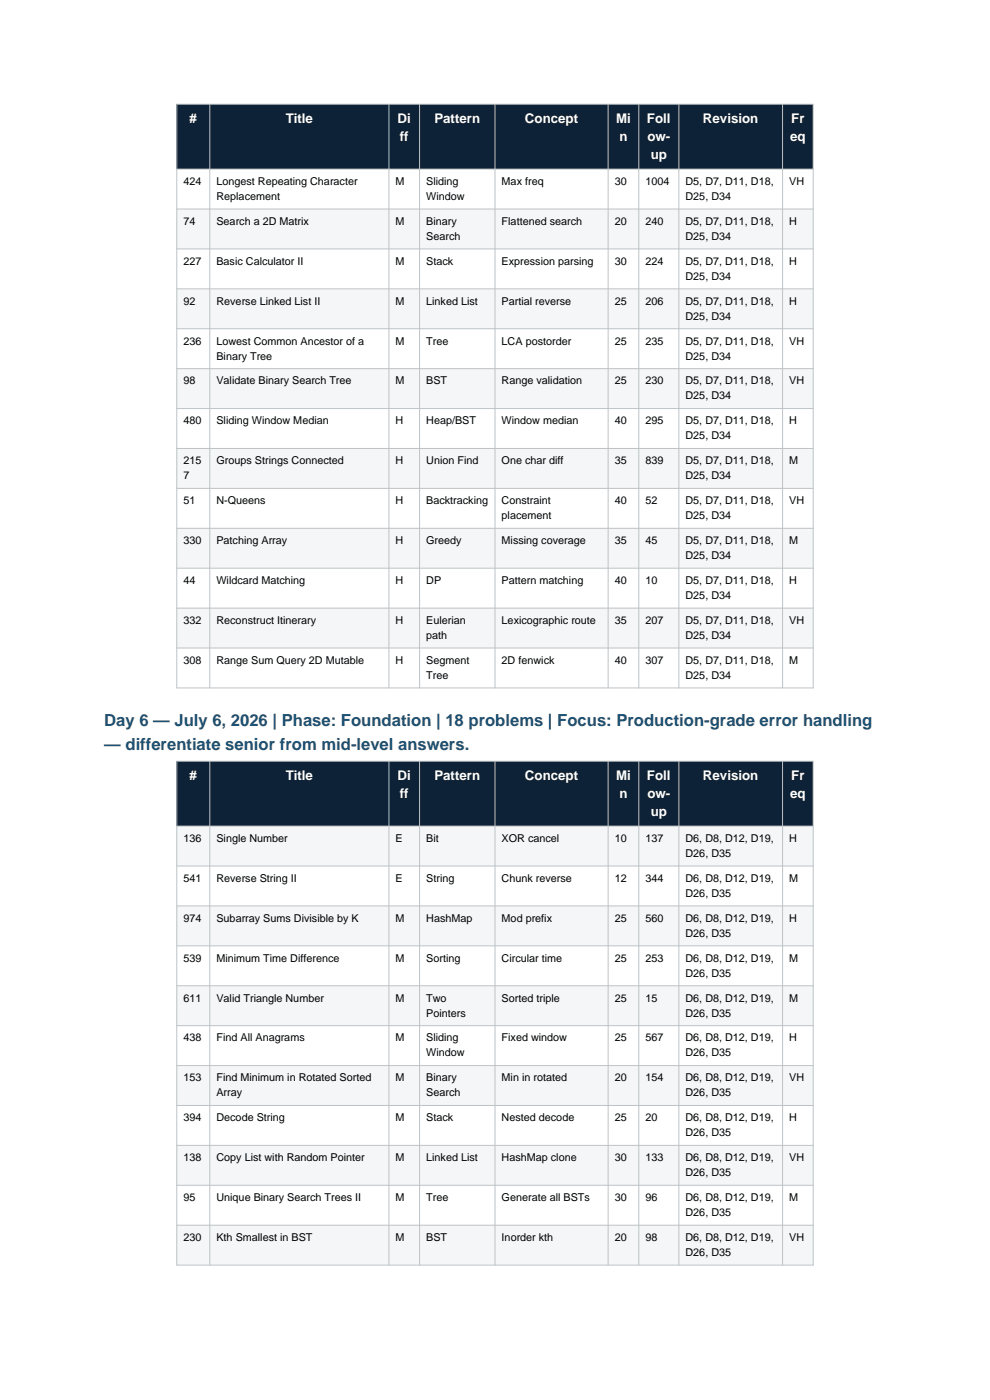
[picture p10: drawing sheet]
<svg xmlns="http://www.w3.org/2000/svg" width="210mm" height="297mm" viewBox="0 0 210 297" stroke-linecap="round" stroke-linejoin="round" font-family="sans-serif">
<defs><g id="words">
<g font-size="3.5" fill="#1a5276">
<text x="22.1" y="154.1">Day 6 — July 6, 2026 | Phase: Foundation | 18 problems | Focus: Production-grade error handling</text>
<text x="22.1" y="159">— differentiate senior from mid-level answers.</text>
</g>
<g font-size="2.8" fill="#fff">
<text x="40.2" y="26">#</text>
<text x="60.6" y="26">Title</text>
<text x="84.3" y="26">Di</text>
<text x="84.8" y="29.9">ff</text>
<text x="92.1" y="26">Pattern</text>
<text x="111.4" y="26">Concept</text>
<text x="130.7" y="26">Mi</text>
<text x="131.4" y="29.9">n</text>
<text x="137.2" y="26">Foll</text>
<text x="137.3" y="29.9">ow-</text>
<text x="149.1" y="26">Revision</text>
<text x="167.6" y="29.9">eq</text>
<text x="167.8" y="26">Fr</text>
<text x="138" y="33.8">up</text>
<text x="40.2" y="165.4">#</text>
<text x="60.6" y="165.4">Title</text>
<text x="84.3" y="165.4">Di</text>
<text x="92.1" y="165.4">Pattern</text>
<text x="111.4" y="165.4">Concept</text>
<text x="130.7" y="165.4">Mi</text>
<text x="137.2" y="165.4">Foll</text>
<text x="149.1" y="165.4">Revision</text>
<text x="167.8" y="165.4">Fr</text>
<text x="84.8" y="169.3">ff</text>
<text x="131.4" y="169.3">n</text>
<text x="137.3" y="169.3">ow-</text>
<text x="138" y="173.1">up</text>
<text x="167.6" y="169.3">eq</text>
</g>
<g font-size="2.3">
<text x="38.9" y="39.2">424</text>
<text x="45.9" y="39.2">Longest Repeating Character</text>
<text x="83.9" y="39.2">M</text>
<text x="90.4" y="39.2">Sliding</text>
<text x="106.4" y="39.2">Max freq</text>
<text x="130.4" y="39.2">30</text>
<text x="136.9" y="39.2">1004</text>
<text x="145.4" y="39.2">D5, D7, D11, D18,</text>
<text x="167.4" y="39.2">VH</text>
<text x="38.9" y="47.7">74</text>
<text x="45.9" y="42.4">Replacement</text>
<text x="45.9" y="47.7">Search a 2D Matrix</text>
<text x="83.9" y="47.7">M</text>
<text x="90.4" y="42.4">Window</text>
<text x="90.4" y="47.7">Binary</text>
<text x="106.4" y="47.7">Flattened search</text>
<text x="130.4" y="47.7">20</text>
<text x="136.9" y="47.7">240</text>
<text x="145.4" y="42.4">D25, D34</text>
<text x="145.4" y="47.7">D5, D7, D11, D18,</text>
<text x="167.4" y="47.7">H</text>
<text x="90.4" y="50.9">Search</text>
<text x="145.4" y="50.9">D25, D34</text>
<text x="38.9" y="56.2">227</text>
<text x="45.9" y="56.2">Basic Calculator II</text>
<text x="83.9" y="56.2">M</text>
<text x="90.4" y="56.2">Stack</text>
<text x="106.4" y="56.2">Expression parsing</text>
<text x="130.4" y="56.2">30</text>
<text x="136.9" y="56.2">224</text>
<text x="145.4" y="56.2">D5, D7, D11, D18,</text>
<text x="145.4" y="59.3">D25, D34</text>
<text x="167.4" y="56.2">H</text>
<text x="38.9" y="64.6">92</text>
<text x="45.9" y="64.6">Reverse Linked List II</text>
<text x="83.9" y="64.6">M</text>
<text x="90.4" y="64.6">Linked List</text>
<text x="106.4" y="64.6">Partial reverse</text>
<text x="130.4" y="64.6">25</text>
<text x="136.9" y="64.6">206</text>
<text x="145.4" y="64.6">D5, D7, D11, D18,</text>
<text x="167.4" y="64.6">H</text>
<text x="145.4" y="67.8">D25, D34</text>
<text x="38.9" y="73.1">236</text>
<text x="45.9" y="73.1">Lowest Common Ancestor of a</text>
<text x="45.9" y="76.3">Binary Tree</text>
<text x="83.9" y="73.1">M</text>
<text x="90.4" y="73.1">Tree</text>
<text x="106.4" y="73.1">LCA postorder</text>
<text x="130.4" y="73.1">25</text>
<text x="136.9" y="73.1">235</text>
<text x="145.4" y="73.1">D5, D7, D11, D18,</text>
<text x="145.4" y="76.3">D25, D34</text>
<text x="167.4" y="73.1">VH</text>
<text x="38.9" y="81.6">98</text>
<text x="45.9" y="81.6">Validate Binary Search Tree</text>
<text x="83.9" y="81.6">M</text>
<text x="90.4" y="81.6">BST</text>
<text x="106.4" y="81.6">Range validation</text>
<text x="130.4" y="81.6">25</text>
<text x="136.9" y="81.6">230</text>
<text x="145.4" y="81.6">D5, D7, D11, D18,</text>
<text x="167.4" y="81.6">VH</text>
<text x="145.4" y="84.7">D25, D34</text>
<text x="38.9" y="90">480</text>
<text x="45.9" y="90">Sliding Window Median</text>
<text x="83.9" y="90">H</text>
<text x="90.4" y="90">Heap/BST</text>
<text x="106.4" y="90">Window median</text>
<text x="130.4" y="90">40</text>
<text x="136.9" y="90">295</text>
<text x="145.4" y="90">D5, D7, D11, D18,</text>
<text x="145.4" y="93.2">D25, D34</text>
<text x="167.4" y="90">H</text>
<text x="38.9" y="98.5">215</text>
<text x="38.9" y="101.7">7</text>
<text x="45.9" y="98.5">Groups Strings Connected</text>
<text x="83.9" y="98.5">H</text>
<text x="90.4" y="98.5">Union Find</text>
<text x="106.4" y="98.5">One char diff</text>
<text x="130.4" y="98.5">35</text>
<text x="136.9" y="98.5">839</text>
<text x="145.4" y="98.5">D5, D7, D11, D18,</text>
<text x="145.4" y="101.7">D25, D34</text>
<text x="167.4" y="98.5">M</text>
<text x="38.9" y="107">51</text>
<text x="45.9" y="107">N-Queens</text>
<text x="83.9" y="107">H</text>
<text x="90.4" y="107">Backtracking</text>
<text x="106.4" y="107">Constraint</text>
<text x="130.4" y="107">40</text>
<text x="136.9" y="107">52</text>
<text x="145.4" y="107">D5, D7, D11, D18,</text>
<text x="167.4" y="107">VH</text>
<text x="106.4" y="110.1">placement</text>
<text x="145.4" y="110.1">D25, D34</text>
<text x="38.9" y="115.4">330</text>
<text x="45.9" y="115.4">Patching Array</text>
<text x="83.9" y="115.4">H</text>
<text x="90.4" y="115.4">Greedy</text>
<text x="106.4" y="115.4">Missing coverage</text>
<text x="130.4" y="115.4">35</text>
<text x="136.9" y="115.4">45</text>
<text x="145.4" y="115.4">D5, D7, D11, D18,</text>
<text x="145.4" y="118.6">D25, D34</text>
<text x="167.4" y="115.4">M</text>
<text x="38.9" y="123.9">44</text>
<text x="45.9" y="123.9">Wildcard Matching</text>
<text x="83.9" y="123.9">H</text>
<text x="90.4" y="123.9">DP</text>
<text x="106.4" y="123.9">Pattern matching</text>
<text x="130.4" y="123.9">40</text>
<text x="136.9" y="123.9">10</text>
<text x="145.4" y="123.9">D5, D7, D11, D18,</text>
<text x="167.4" y="123.9">H</text>
<text x="145.4" y="127.1">D25, D34</text>
<text x="38.9" y="132.4">332</text>
<text x="45.9" y="132.4">Reconstruct Itinerary</text>
<text x="83.9" y="132.4">H</text>
<text x="90.4" y="132.4">Eulerian</text>
<text x="90.4" y="135.5">path</text>
<text x="106.4" y="132.4">Lexicographic route</text>
<text x="130.4" y="132.4">35</text>
<text x="136.9" y="132.4">207</text>
<text x="145.4" y="132.4">D5, D7, D11, D18,</text>
<text x="145.4" y="135.5">D25, D34</text>
<text x="167.4" y="132.4">VH</text>
<text x="38.9" y="140.8">308</text>
<text x="45.9" y="140.8">Range Sum Query 2D Mutable</text>
<text x="83.9" y="140.8">H</text>
<text x="90.4" y="140.8">Segment</text>
<text x="106.4" y="140.8">2D fenwick</text>
<text x="130.4" y="140.8">40</text>
<text x="136.9" y="140.8">307</text>
<text x="145.4" y="140.8">D5, D7, D11, D18,</text>
<text x="167.4" y="140.8">M</text>
<text x="90.4" y="144">Tree</text>
<text x="145.4" y="144">D25, D34</text>
<text x="38.9" y="178.6">136</text>
<text x="45.9" y="178.6">Single Number</text>
<text x="83.9" y="178.6">E</text>
<text x="90.4" y="178.6">Bit</text>
<text x="106.4" y="178.6">XOR cancel</text>
<text x="130.4" y="178.6">10</text>
<text x="136.9" y="178.6">137</text>
<text x="145.4" y="178.6">D6, D8, D12, D19,</text>
<text x="167.4" y="178.6">H</text>
<text x="145.4" y="181.8">D26, D35</text>
<text x="38.9" y="187.1">541</text>
<text x="45.9" y="187.1">Reverse String II</text>
<text x="83.9" y="187.1">E</text>
<text x="90.4" y="187.1">String</text>
<text x="106.4" y="187.1">Chunk reverse</text>
<text x="130.4" y="187.1">12</text>
<text x="136.9" y="187.1">344</text>
<text x="145.4" y="187.1">D6, D8, D12, D19,</text>
<text x="145.4" y="190.2">D26, D35</text>
<text x="167.4" y="187.1">M</text>
<text x="38.9" y="195.5">974</text>
<text x="45.9" y="195.5">Subarray Sums Divisible by K</text>
<text x="83.9" y="195.5">M</text>
<text x="90.4" y="195.5">HashMap</text>
<text x="106.4" y="195.5">Mod prefix</text>
<text x="130.4" y="195.5">25</text>
<text x="136.9" y="195.5">560</text>
<text x="145.4" y="195.5">D6, D8, D12, D19,</text>
<text x="167.4" y="195.5">H</text>
<text x="145.4" y="198.7">D26, D35</text>
<text x="38.9" y="204">539</text>
<text x="45.9" y="204">Minimum Time Difference</text>
<text x="83.9" y="204">M</text>
<text x="90.4" y="204">Sorting</text>
<text x="106.4" y="204">Circular time</text>
<text x="130.4" y="204">25</text>
<text x="136.9" y="204">253</text>
<text x="145.4" y="204">D6, D8, D12, D19,</text>
<text x="145.4" y="207.2">D26, D35</text>
<text x="167.4" y="204">M</text>
<text x="38.9" y="212.5">611</text>
<text x="45.9" y="212.5">Valid Triangle Number</text>
<text x="83.9" y="212.5">M</text>
<text x="90.4" y="212.5">Two</text>
<text x="90.4" y="215.6">Pointers</text>
<text x="106.4" y="212.5">Sorted triple</text>
<text x="130.4" y="212.5">25</text>
<text x="136.9" y="212.5">15</text>
<text x="145.4" y="212.5">D6, D8, D12, D19,</text>
<text x="145.4" y="215.6">D26, D35</text>
<text x="167.4" y="212.5">M</text>
<text x="38.9" y="220.9">438</text>
<text x="45.9" y="220.9">Find All Anagrams</text>
<text x="83.9" y="220.9">M</text>
<text x="90.4" y="220.9">Sliding</text>
<text x="106.4" y="220.9">Fixed window</text>
<text x="130.4" y="220.9">25</text>
<text x="136.9" y="220.9">567</text>
<text x="145.4" y="220.9">D6, D8, D12, D19,</text>
<text x="167.4" y="220.9">H</text>
<text x="90.4" y="224.1">Window</text>
<text x="145.4" y="224.1">D26, D35</text>
<text x="38.9" y="229.4">153</text>
<text x="45.9" y="229.4">Find Minimum in Rotated Sorted</text>
<text x="45.9" y="232.6">Array</text>
<text x="83.9" y="229.4">M</text>
<text x="90.4" y="229.4">Binary</text>
<text x="90.4" y="232.6">Search</text>
<text x="106.4" y="229.4">Min in rotated</text>
<text x="130.4" y="229.4">20</text>
<text x="136.9" y="229.4">154</text>
<text x="145.4" y="229.4">D6, D8, D12, D19,</text>
<text x="145.4" y="232.6">D26, D35</text>
<text x="167.4" y="229.4">VH</text>
<text x="38.9" y="237.9">394</text>
<text x="45.9" y="237.9">Decode String</text>
<text x="83.9" y="237.9">M</text>
<text x="90.4" y="237.9">Stack</text>
<text x="106.4" y="237.9">Nested decode</text>
<text x="130.4" y="237.9">25</text>
<text x="136.9" y="237.9">20</text>
<text x="145.4" y="237.9">D6, D8, D12, D19,</text>
<text x="167.4" y="237.9">H</text>
<text x="145.4" y="241">D26, D35</text>
<text x="38.9" y="246.3">138</text>
<text x="45.9" y="246.3">Copy List with Random Pointer</text>
<text x="83.9" y="246.3">M</text>
<text x="90.4" y="246.3">Linked List</text>
<text x="106.4" y="246.3">HashMap clone</text>
<text x="130.4" y="246.3">30</text>
<text x="136.9" y="246.3">133</text>
<text x="145.4" y="246.3">D6, D8, D12, D19,</text>
<text x="145.4" y="249.5">D26, D35</text>
<text x="167.4" y="246.3">VH</text>
<text x="38.9" y="254.8">95</text>
<text x="45.9" y="254.8">Unique Binary Search Trees II</text>
<text x="83.9" y="254.8">M</text>
<text x="90.4" y="254.8">Tree</text>
<text x="106.4" y="254.8">Generate all BSTs</text>
<text x="130.4" y="254.8">30</text>
<text x="136.9" y="254.8">96</text>
<text x="145.4" y="254.8">D6, D8, D12, D19,</text>
<text x="145.4" y="258">D26, D35</text>
<text x="167.4" y="254.8">M</text>
<text x="38.9" y="263.3">230</text>
<text x="45.9" y="263.3">Kth Smallest in BST</text>
<text x="83.9" y="263.3">M</text>
<text x="90.4" y="263.3">BST</text>
<text x="106.4" y="263.3">Inorder kth</text>
<text x="130.4" y="263.3">20</text>
<text x="136.9" y="263.3">98</text>
<text x="145.4" y="263.3">D6, D8, D12, D19,</text>
<text x="167.4" y="263.3">VH</text>
<text x="145.4" y="266.4">D26, D35</text>
</g>
</g></defs>
<path d="M37.5 22.1h135v13.8h-135z" fill-rule="evenodd" fill="#0d2137"/>
<path d="M37.5 35.9h135v8.4h-135z" fill-rule="evenodd" fill="#fff"/>
<path d="M37.5 44.3h135v8.5h-135z" fill-rule="evenodd" fill="#f4f6f7"/>
<path d="M37.5 52.8h135v8.5h-135z" fill-rule="evenodd" fill="#fff"/>
<path d="M37.5 61.3h135v8.4h-135z" fill-rule="evenodd" fill="#f4f6f7"/>
<path d="M37.5 69.7h135v8.5h-135z" fill-rule="evenodd" fill="#fff"/>
<path d="M37.5 78.2h135v8.5h-135z" fill-rule="evenodd" fill="#f4f6f7"/>
<path d="M37.5 86.7h135v8.4h-135z" fill-rule="evenodd" fill="#fff"/>
<path d="M37.5 95.1h135v8.5h-135z" fill-rule="evenodd" fill="#f4f6f7"/>
<path d="M37.5 103.6h135v8.5h-135z" fill-rule="evenodd" fill="#fff"/>
<path d="M37.5 112.1h135v8.4h-135z" fill-rule="evenodd" fill="#f4f6f7"/>
<path d="M37.5 120.5h135v8.5h-135z" fill-rule="evenodd" fill="#fff"/>
<path d="M37.5 129h135v8.5h-135z" fill-rule="evenodd" fill="#f4f6f7"/>
<path d="M37.5 137.5h135v8.4h-135z" fill-rule="evenodd" fill="#fff"/>
<g fill="none" stroke="#bdc3c7" stroke-width=".21">
<path d="M37.5 22.1h135v123.8h-135zM37.5 35.9h135M44.5 22.1v123.8M82.5 22.1v123.8M89 22.1v123.8M105 22.1v123.8M129 22.1v123.8M135.5 22.1v123.8M144 22.1v123.8M166 22.1v123.8M37.5 44.3h135M37.5 52.8h135"/>
<path d="M37.5 61.3h135M37.5 69.7h135M37.5 78.2h135M37.5 86.7h135M37.5 95.1h135M37.5 103.6h135M37.5 112.1h135M37.5 120.5h135M37.5 129h135M37.5 137.5h135"/>
</g>
<path d="M37.5 161.5h135v13.8h-135z" fill-rule="evenodd" fill="#0d2137"/>
<path d="M37.5 175.3h135v8.4h-135z" fill-rule="evenodd" fill="#f4f6f7"/>
<path d="M37.5 183.7h135v8.5h-135z" fill-rule="evenodd" fill="#fff"/>
<path d="M37.5 192.2h135v8.5h-135z" fill-rule="evenodd" fill="#f4f6f7"/>
<path d="M37.5 200.7h135v8.4h-135z" fill-rule="evenodd" fill="#fff"/>
<path d="M37.5 209.1h135v8.5h-135z" fill-rule="evenodd" fill="#f4f6f7"/>
<path d="M37.5 217.6h135v8.5h-135z" fill-rule="evenodd" fill="#fff"/>
<path d="M37.5 226.1h135v8.4h-135z" fill-rule="evenodd" fill="#f4f6f7"/>
<path d="M37.5 234.5h135v8.5h-135z" fill-rule="evenodd" fill="#fff"/>
<path d="M37.5 243h135v8.5h-135z" fill-rule="evenodd" fill="#f4f6f7"/>
<path d="M37.5 251.5h135v8.4h-135z" fill-rule="evenodd" fill="#fff"/>
<path d="M37.5 259.9h135v8.5h-135z" fill-rule="evenodd" fill="#f4f6f7"/>
<g fill="none" stroke="#bdc3c7" stroke-width=".21">
<path d="M37.5 161.5h135v106.9h-135zM37.5 175.3h135M44.5 161.5v106.9M82.5 161.5v106.9M89 161.5v106.9M105 161.5v106.9M129 161.5v106.9M135.5 161.5v106.9M144 161.5v106.9M166 161.5v106.9M37.5 183.7h135M37.5 192.2h135"/>
<path d="M37.5 200.7h135M37.5 209.1h135M37.5 217.6h135M37.5 226.1h135M37.5 234.5h135M37.5 243h135M37.5 251.5h135M37.5 259.9h135"/>
</g>
<use href="#words"/>
</svg>
